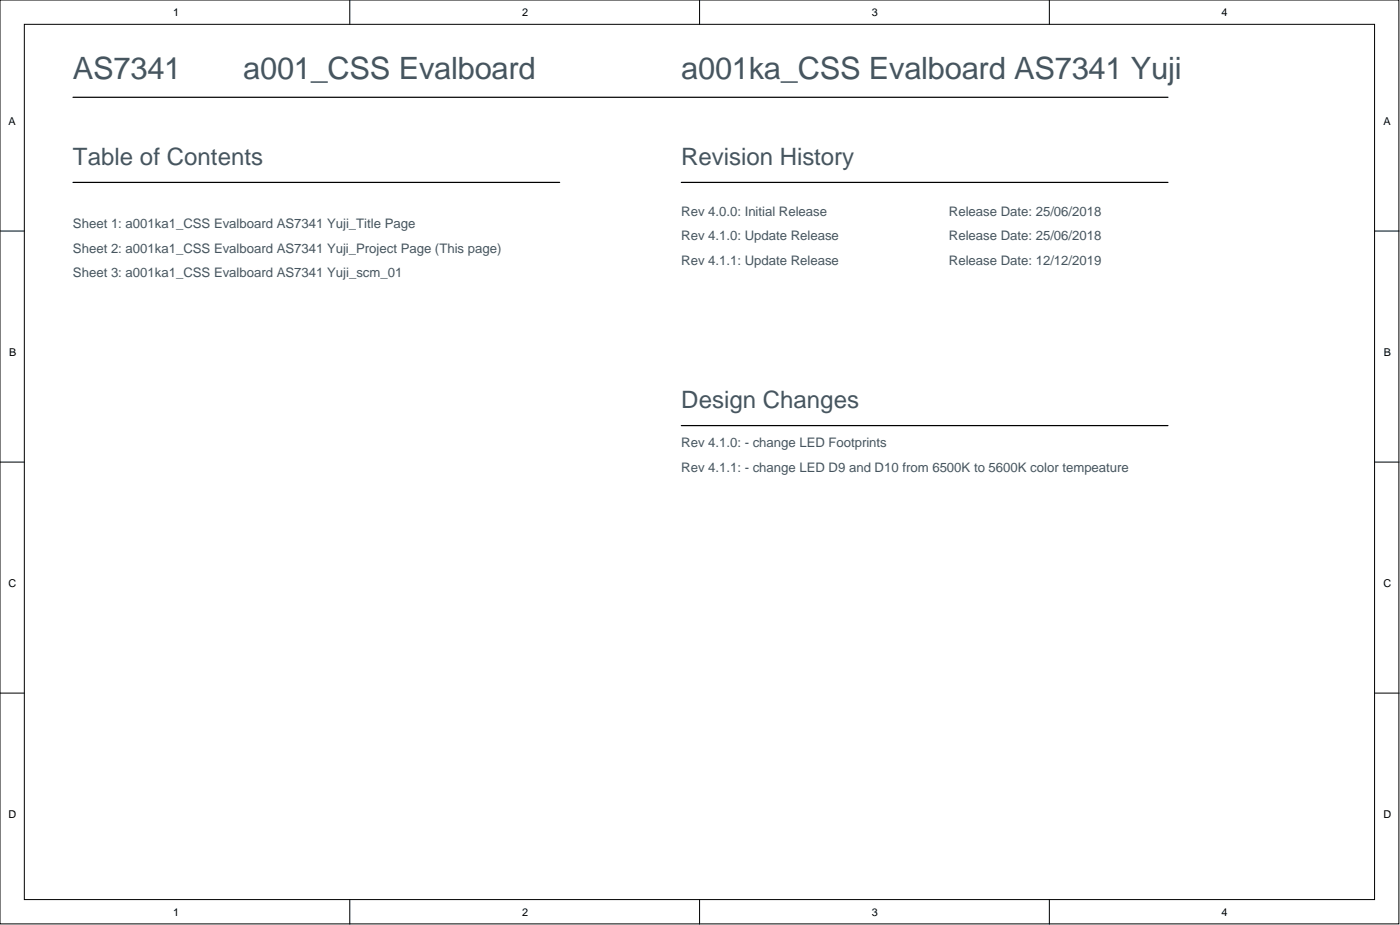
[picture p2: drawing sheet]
<svg xmlns="http://www.w3.org/2000/svg" width="292mm" height="193mm" viewBox="0 0 292 193" stroke-linecap="round" stroke-linejoin="round" font-family="sans-serif">
<defs><g id="words">
<g font-size="6.4" fill="#46555f">
<text x="15.2" y="16.5">AS7341</text>
<text x="50.8" y="16.5">a001_CSS Evalboard</text>
<text x="142.2" y="16.5">a001ka_CSS Evalboard AS7341 Yuji</text>
</g>
<g font-size="5" fill="#46555f">
<text x="15.2" y="34.5">Table of Contents</text>
<text x="142.2" y="34.5">Revision History</text>
<text x="142.2" y="85.2">Design Changes</text>
</g>
<g font-size="2.7" fill="#46555f">
<text x="15.2" y="47.6">Sheet 1: a001ka1_CSS Evalboard AS7341 Yuji_Title Page</text>
<text x="142.2" y="45.1">Rev 4.0.0: Initial Release</text>
<text x="198" y="45.1">Release Date: 25/06/2018</text>
<text x="15.2" y="52.7">Sheet 2: a001ka1_CSS Evalboard AS7341 Yuji_Project Page (This page)</text>
<text x="142.2" y="50.2">Rev 4.1.0: Update Release</text>
<text x="198" y="50.2">Release Date: 25/06/2018</text>
<text x="15.2" y="57.8">Sheet 3: a001ka1_CSS Evalboard AS7341 Yuji_scm_01</text>
<text x="142.2" y="55.2">Rev 4.1.1: Update Release</text>
<text x="198" y="55.2">Release Date: 12/12/2019</text>
<text x="142.2" y="93.3">Rev 4.1.0: - change LED Footprints</text>
<text x="142.2" y="98.4">Rev 4.1.1: - change LED D9 and D10 from 6500K to 5600K color tempeature</text>
</g>
<g font-size="2.3">
<text x="36.1" y="3.3">1</text>
<text x="108.9" y="3.3">2</text>
<text x="181.9" y="3.3">3</text>
<text x="254.9" y="3.3">4</text>
<text x="1.8" y="26.1">A</text>
<text x="288.6" y="26.1">A</text>
<text x="1.9" y="74.3">B</text>
<text x="288.7" y="74.3">B</text>
<text x="1.8" y="122.5">C</text>
<text x="288.6" y="122.5">C</text>
<text x="1.8" y="170.7">D</text>
<text x="288.6" y="170.7">D</text>
<text x="36.1" y="191">1</text>
<text x="108.9" y="191">2</text>
<text x="181.9" y="191">3</text>
<text x="254.9" y="191">4</text>
</g>
</g></defs>
<g fill="#fff" stroke="#000" stroke-width=".21">
<path d="M0 0h291.9v192.7h-291.9z"/>
<path d="M5.1 5.1h281.7v182.6h-281.7z"/>
</g>
<path d="M73 0v5.1M146 0v5.1M218.9 0v5.1M0 48.2h5.1M286.8 48.2h5.1M0 96.4h5.1M286.8 96.4h5.1M0 144.6h5.1M286.8 144.6h5.1M73 187.7v5.1M146 187.7v5.1M218.9 187.7v5.1" fill="none" stroke="#000" stroke-width=".21"/>
<path d="M15.2 20.3h228.5M15.2 38.1h101.6M142.2 38.1h101.5M142.2 88.8h101.5" fill="none" stroke="#000" stroke-width=".25"/>
<use href="#words"/>
</svg>
